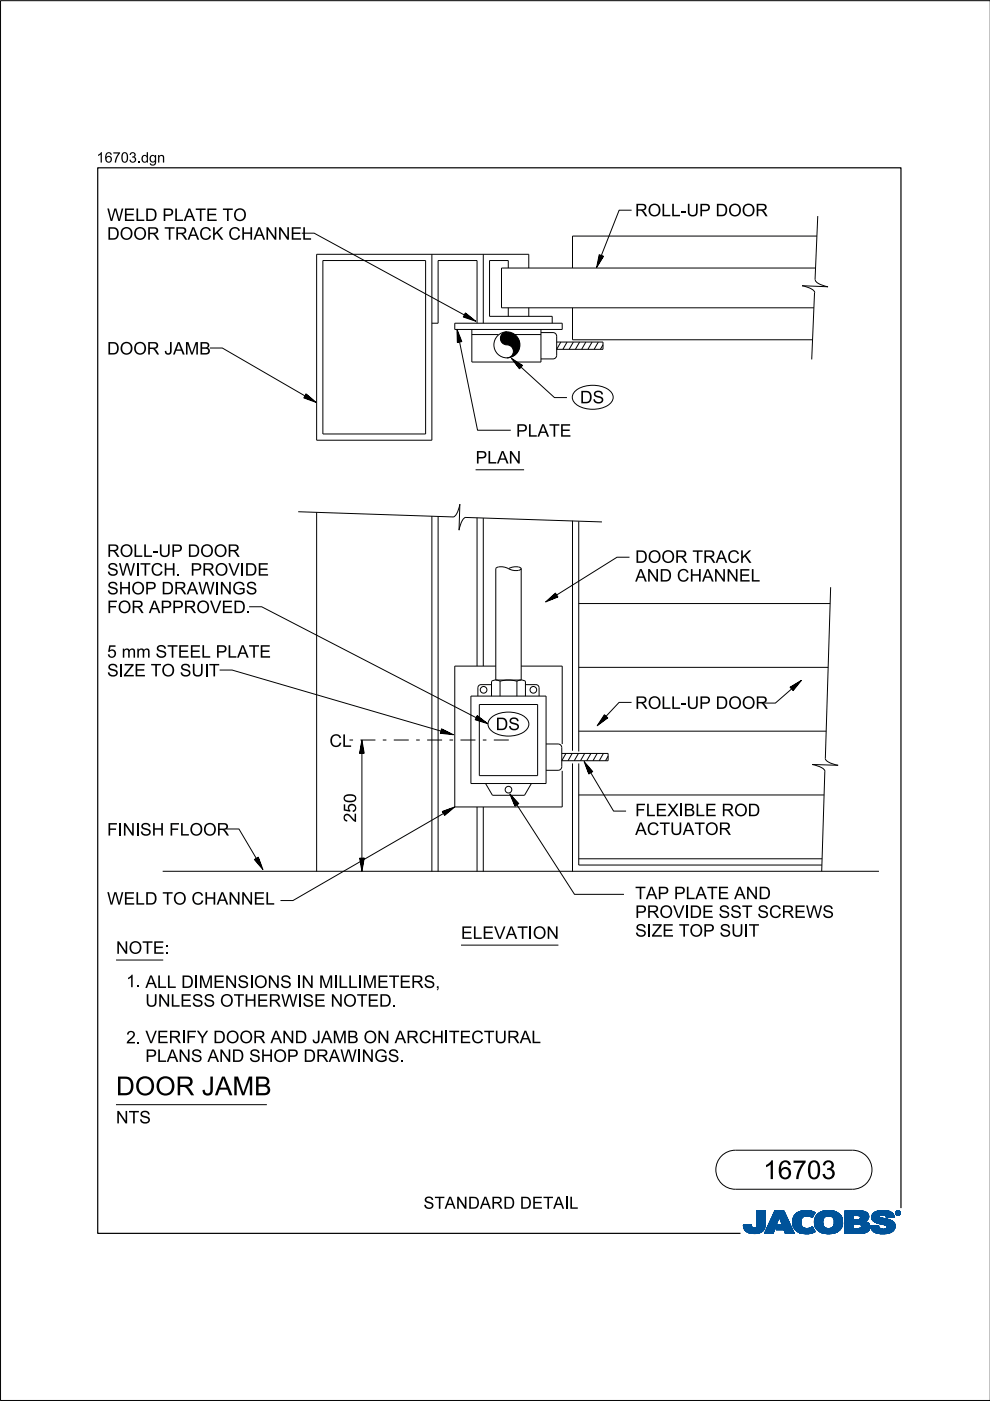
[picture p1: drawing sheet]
<svg xmlns="http://www.w3.org/2000/svg" width="210mm" height="297mm" viewBox="0 0 210 297" stroke-linecap="round" stroke-linejoin="round" font-family="sans-serif">
<defs><g id="words">
<g font-size="4">
<text x="24.6" y="232.2">DOOR JAM</text>
<text x="53.9" y="232.2">B</text>
<text x="161.8" y="250">16703</text>
</g>
<g font-size="2.6">
<text x="22.7" y="46.9">W ELD PLATE TO</text>
<text x="134.7" y="45.9">ROLL-</text>
<text x="145.5" y="45.9">UP DOOR</text>
<text x="22.7" y="50.8">DOOR TRACK CH</text>
<text x="53.8" y="50.8">AN</text>
<text x="58.9" y="50.8">N</text>
<text x="61.6" y="50.8">EL</text>
<text x="22.7" y="75.2">DOOR JAM</text>
<text x="42.2" y="75.2">B</text>
<text x="123" y="85.5">DS</text>
<text x="109.4" y="92.6">PLATE</text>
<text x="100.8" y="98.3">PLAN</text>
<text x="22.7" y="118.1">ROLL-</text>
<text x="33.6" y="118.1">UP DOOR</text>
<text x="134.7" y="119.3">DOOR TRACK</text>
<text x="22.7" y="122">SW I</text>
<text x="29.7" y="122">TCH</text>
<text x="37.3" y="122">.PROVI</text>
<text x="51.9" y="122">DE</text>
<text x="134.7" y="123.3">AN</text>
<text x="139.8" y="123.3">D CH</text>
<text x="148.9" y="123.3">AN</text>
<text x="154" y="123.3">N</text>
<text x="156.7" y="123.3">EL</text>
<text x="22.7" y="130">FOR APPROVED.</text>
<text x="22.7" y="126">SH</text>
<text x="27.8" y="126">OP DRAW I</text>
<text x="46.6" y="126">N</text>
<text x="49.2" y="126">GS</text>
<text x="22.7" y="143.4">SI</text>
<text x="22.7" y="139.4">5mm STEELPLATE</text>
<text x="26.2" y="143.4">ZE TO SUI</text>
<text x="44.3" y="143.4">T</text>
<text x="105.1" y="154.8">DS</text>
<text x="134.7" y="150.3">ROLL-</text>
<text x="145.6" y="150.3">UP DOOR</text>
<text x="69.8" y="158.4">CL</text>
<text x="134.7" y="173.1">FLEXI</text>
<text x="145" y="173.1">BLE ROD</text>
<text x="26" y="177.2">N</text>
<text x="28.7" y="177.2">I</text>
<text x="29.7" y="177.2">SH</text>
<text x="35.9" y="177.2">FLOOR</text>
<text x="75.5" y="174.4" transform="rotate(-90 75.5 174.4)">250</text>
<text x="134.7" y="177">ACTUATOR</text>
<text x="22.7" y="191.8">W ELD TO CH</text>
<text x="45.9" y="191.8">AN</text>
<text x="51.1" y="191.8">N</text>
<text x="53.8" y="191.8">EL</text>
<text x="134.7" y="190.6">TAP PLATE AN</text>
<text x="160.8" y="190.6">D</text>
<text x="134.7" y="194.6">PROVI</text>
<text x="146.2" y="194.6">DE SST SCREW S</text>
<text x="24.6" y="202.2">N</text>
<text x="27.3" y="202.2">OTE:</text>
<text x="97.7" y="199.1">ELEVATI</text>
<text x="113" y="199.1">ON</text>
<text x="134.7" y="198.6">SI</text>
<text x="138.2" y="198.6">ZE TOP SUI</text>
<text x="158.7" y="198.6">T</text>
<text x="26.8" y="209.3">1.ALLDI</text>
<text x="42.1" y="209.5">M</text>
<text x="45.2" y="209.5">EN</text>
<text x="50.4" y="209.5">SI</text>
<text x="53.8" y="209.5">ON</text>
<text x="63.9" y="209.5">N</text>
<text x="67.6" y="209.5">M</text>
<text x="71.7" y="209.5">L</text>
<text x="76.9" y="209.5">M</text>
<text x="80" y="209.5">ETERS,</text>
<text x="30.8" y="213.4">UN</text>
<text x="36.2" y="213.4">LESS OTH</text>
<text x="54.5" y="213.4">ERW I</text>
<text x="64.1" y="213.4">SE N</text>
<text x="72.8" y="213.4">OTED.</text>
<text x="26.8" y="221.2">2.VERI</text>
<text x="39.5" y="221.2">FY DOOR AN</text>
<text x="62.5" y="221.2">D JAM</text>
<text x="73.6" y="221.2">B ON</text>
<text x="83.7" y="221.2">ARCH</text>
<text x="94.1" y="221.2">I</text>
<text x="95.2" y="221.2">TECTURAL</text>
<text x="30.8" y="225.1">PLAN</text>
<text x="40.5" y="225.1">S AN</text>
<text x="49.1" y="225.1">D SH</text>
<text x="58" y="225.1">OP DRAW I</text>
<text x="76.7" y="225.1">N</text>
<text x="79.3" y="225.1">GS.</text>
<text x="24.6" y="238.2">N</text>
<text x="27.3" y="238.2">TS</text>
<text x="89.8" y="256.3">STAN</text>
<text x="99.2" y="256.3">DARD DETAI</text>
<text x="120.6" y="256.3">L</text>
</g>
<g font-size="2.2">
<text x="20.5" y="34.5">16703.</text>
<text x="29.9" y="34.5">dgn</text>
</g>
</g></defs>
<g fill="none" stroke="#00539a" stroke-width=".21">
<path d="M157.6 259.8h1.7M157.6 259.9h1.7M157.6 259.9l1.7 .1M157.6 260h1.8M158.1 259.7h1.2M159.3 259.7h-1.7l.1 .7M159.3 259.7h-.9M159.3 259.7l.1 .3M159.4 260l.1 .3M160.4 260l-.2 .3h2M160.5 259.6h1.8M160.5 259.6l-.1 .4"/>
<path d="M160.5 259.7h1.8M160.5 256.7v2.9M160.5 256.9h1.8M160.5 257.5h1.8M160.5 256.7h1.8v2.7M160.5 256.8h1.8M160.5 256.8l1.8 .1M160.5 256.9l1.8 .1M160.5 257h1.8M160.5 257.1h1.8M160.5 257.2h1.8M160.5 257.2l1.8 .1"/>
<path d="M160.5 257.3h1.8M160.5 257.4h1.8M160.5 257.4l1.8 .1M160.5 257.6h1.8M160.5 257.6l1.8 .1M160.5 257.7h1.8M160.5 257.8h1.8M160.5 257.9h1.8M160.5 258h1.8M160.5 258.1h1.8M160.5 258.1l1.8 .1M160.5 258.2h1.8"/>
<path d="M160.5 258.3h1.8M160.5 258.3l1.8 .1M160.5 258.4h1.8M160.5 258.5h1.8M160.5 258.5l1.8 .1M160.5 258.6h1.8M160.5 258.6l1.8 .1M160.5 258.7h1.8M160.5 258.8h1.8M160.5 258.9h1.8M160.5 259h1.8M160.5 259.1h1.8"/>
<path d="M160.5 259.2h1.8M160.5 259.3h1.8M160.5 259.8h1.8M162.2 260h-1.8M162.2 259.9v.3M162.2 259.9h-1.8M162.2 259.8h-1.7M162.3 259.4l-.1 .5M162.3 259.4v-2.7h-1.8v2.9M162.3 259.5h-1.8M162.3 259.6h-1.8M162.3 256.7l-1.8 .1"/>
<path d="M162.3 259.4h-1.8M163.7 258.1h3.1M163.7 258h3.1M163.7 257.9h3M163.8 257.8h2.9M163.8 257.7h2.9M163.8 257.7h2.8M163.9 257.6h2.7M163.9 257.5h2.7M164 257.4h2.5M164 257.3h2.5M164.1 257.2h2.3"/>
<path d="M164.1 257.1h2.3M164.1 257h2.3M164.2 257h2.1M164.2 256.9h2.1M164.2 256.8h2.1M164.3 256.7h1.9l2.2 4.8h-1.9l-.3-.8h-1.7l.4-1h1l-.7-1.7-1.3 3.5h-1.8zM164.5 260h-1.7M164.5 259.9l-1.7 .1M164.5 259.9h-1.7M164.5 259.8l-1.7 .1M164.6 259.8h-1.7M164.6 259.7l-1.7 .1"/>
<path d="M164.6 259.7h-1.7M164.6 259.6h-1.7M164.6 259.5l-1.6 .1M164.7 259.5h-1.7M164.7 259.4l-1.7 .1M164.7 259.4h-1.7M164.7 259.3l-1.6 .1M164.7 259.3h-1.6M164.8 259.2l-1.7 .1M164.8 259.2h-1.7M164.8 259.1l-1.6 .1M164.8 260h2.9"/>
<path d="M164.8 259.1h-1.6M164.8 259.9h2.9M164.8 259l-1.6 .1M164.9 259.9h2.7M164.9 259h-1.7M164.9 259.8h2.7M164.9 258.9h-1.6M164.9 258.8h-1.6M164.9 259.7h2.7M164.9 259.7l-.4 1 3.6 .1M165 258.7h-1.6M165 258.6l-1.6 .1"/>
<path d="M165 258.6h-1.6M165 258.5l-1.6 .1M165 258.5h-1.6M165.1 258.4l-1.6 .1M165.1 258.4h-1.6M165.1 258.3l-1.6 .1M165.1 258.3h-1.6M165.1 258.2l-1.5 .1M165.1 258.2h-1.5M165.2 258.1l-1.6 .1M165.2 258.1h-1.6M165.2 258l.7 1.7h-1"/>
<path d="M165.2 258l.7 1.7M165.3 258.1h1.5M165.3 258.1l1.6 .1M165.3 258.2h1.6M165.3 258.2l1.6 .1M165.3 258.3h1.6M165.4 258.3l1.6 .1M165.4 258.4h1.6M165.4 258.4l1.6 .1M165.4 258.5h1.6M165.4 258.5l1.7 .1M165.4 258.6h1.7"/>
<path d="M165.5 258.6l1.6 .1M165.5 258.7h1.6M165.5 258.8h1.7M165.5 258.9h1.7M165.6 258.9h1.6M165.6 259h1.7M165.6 259l1.7 .1M165.6 259.1h1.7M165.6 259.1l1.7 .1M165.7 259.2h1.7M165.7 259.2l1.7 .1M165.7 259.3h1.7"/>
<path d="M165.7 259.3l1.7 .1M165.7 259.4h1.7M165.8 259.4l1.7 .1M165.8 259.5h1.7M165.8 259.5l1.7 .1M165.8 259.6h1.7M166.2 256.7l2.2 4.8M166.2 256.8l-1.9-.1-2.2 4.8h1.8l1.3-3.5M168 258.9l.4 1.5M168 258.9h1.8M168 259h1.8M168 259.1h1.8"/>
<path d="M168 259.2h1.8M168 259.2l1.8 .1M168 259.3h1.8M168 259.3l1.8 .1M168.1 259.4h1.8M168.1 259.5h1.7M168.1 259.4l1.7 .1M168.1 259.5l1.8 .1M168.1 259.6h1.8M168.1 259.7h1.8M168.1 259.7l1.8 .1M168.1 259.8h1.8"/>
<path d="M168.1 259.8l1.8 .1M168.2 260h1.8M168.2 259.9h1.8M168.3 258l-.3 .9M168.9 257.3l-.6 .7M169.1 257.1h3.6M169.2 257h3.4M169.4 256.9h3.1M169.5 256.9h2.9M169.8 256.8h2.4M169.8 259.1a1.33 1.33 0 0 0 .8 1.4 1.33 1.33 0 0 0 1.5-.3l.2-.1M169.8 259.1h-1.8"/>
<path d="M169.8 259l-1.8 .1M169.9 258.8l-1.9 .1M169.9 258.8h-1.9M169.9 258.7h-1.9M169.9 258.6h-1.8M169.9 258.6l-1.9 .1M169.9 258.5l-1.8 .1M169.9 258.5h-1.8M169.9 258.4l-1.8 .1M170 258.4h-1.9M170 258.4l-.2 .7M170 258.3l-1.8 .1"/>
<path d="M170 258.3h-1.8M170 258.2l-1.8 .1M170.1 258.2h-1.9M170.1 258.1l-.1 .3M170.1 258.1l-1.9 .1M170.2 258.1h-2M170.3 258h-2.1M170.3 256.7l-1.4 .5M170.3 256.7h1.5M170.3 256.7a4 4 0 0 1 2.5 .4M170.4 258h-2.1M170.4 257.9h-2.1"/>
<path d="M170.6 257.8l-2.3 .1M170.6 257.9l-.5 .2M170.8 257.8h-2.5M171.4 257.8h1M171.5 256.7l-1.7 .1M171.5 256.7l.6 .1M171.7 257.8h.7M171.8 257.9h.6M171.9 258h.4M172.1 258.1h.2M172.2 258.1h.1M172.3 258h-.3"/>
<path d="M172.4 257.7l-4 .1M172.5 257.7h-4.1M172.5 257.6l-4 .1M172.5 257.6h-4M172.6 257h-3.3M172.6 257.5l-4.1 .1M172.6 257.5h-4M172.6 257.4l-4 .1M172.7 257.4h-4M172.7 259h1.8M172.7 259.2h1.8M172.7 259.3h1.8"/>
<path d="M172.7 259.3l1.8 .1M172.7 259.4h1.8M172.7 257.3l-3.9 .1M172.7 259.5h1.8M172.7 259.5l1.8 .1M172.7 259.6h1.8M172.7 259.7h1.8M172.7 258.6h1.8M172.7 257.3h-3.9M172.8 259.8h1.8M172.8 257.2l-3.9 .1M172.8 259.9h1.8"/>
<path d="M172.8 259.9l.3 .6M172.8 259.8l1.8 .1M172.8 259.9l1.8 .1M172.8 257.2h-3.9M172.8 260h1.8M172.8 257.1l-.6 1.1a1.75 1.75 0 0 0-1.6-.3M172.9 257.1l-3.9 .1M173 257.8h2.3M173 257.8l-.3 1.3h1.8M173 257.8h5.3M173.1 257.7h5.2M173.1 257.7h5.1"/>
<path d="M173.1 257.6h5.1M173.2 257.6h4.9M173.2 257.5h4.8M173.4 257.4h4.6M173.4 257.4h4.5M173.5 257.3h4.4M173.6 257.2l4.2 .1M173.6 257.2h4.1M173.7 257.1l4 .1M173.8 257.1h3.8M173.9 257h3.5M174 257h3.3"/>
<path d="M174.1 256.9h3.2M174.2 256.9h2.8M174.4 256.8h2.6M174.5 259h-1.8M174.5 259.2a1.15 1.15 0 0 0 1.3 1.3M174.5 259.2l-1.8-.1 .1 .8M174.5 258.9l-1.8 .1M174.5 258.9h-1.8M174.5 258.8l-1.8 .1M174.5 258.7l-1.8 .1M174.5 258.7h-1.8M174.5 258.6l-1.8 .1"/>
<path d="M174.5 258.5l-1.8 .1M174.6 258.5h-1.9M174.6 256.8h1.9M174.6 258.4l-.1 .8M174.6 258.4h-1.8M174.6 258.4l-1.9 .1M174.6 258.3l-1.8 .1M174.6 258.3h-1.8M174.7 258.2h-1.9M174.7 258.1l-.1 .3M174.8 258.1l-2 .1M174.8 258.1h-1.9"/>
<path d="M174.9 256.7a3.2 3.2 0 0 1 3.6 1.4l.1 .8-.1 1.1M174.9 258l-1.9 .1M175 258h-2M175.1 257.9l-.4 .2M175.1 257.9h-2.1M175.2 257.9h-2.2M175.3 257.8l-.2 .1M175.5 256.7h.7M175.7 257.8h-.4M175.7 257.8l.6 .1M176 257.8h2.4M176.2 257.9h2.2"/>
<path d="M176.3 257.9l.5 .5M176.4 258h2M176.4 256.7h-1.5a2.68 2.68 0 0 0-1.9 1.1M176.5 258l2 .1M176.5 258.1h2M176.6 258.1h1.9M176.6 258.2h1.9M176.7 258.2l1.8 .1M176.7 258.3h1.8M176.7 258.3l1.9 .1M176.7 259.9h1.8M176.7 258.4h1.9"/>
<path d="M176.8 258.4l.1 .5M176.8 258.4l1.8 .1M176.8 258.5h1.8M176.8 258.6h1.8M176.9 259.4h1.8M176.9 259.2l1.8 .1M176.9 259.1h1.8M176.9 259.2h1.8M176.9 258.9v.3M176.9 259.2a1.11 1.11 0 0 1-1.1 1.3M176.9 259h1.8M176.9 258.9h1.8"/>
<path d="M176.9 258.8h1.7M176.9 258.8l1.8 .1M176.9 258.7h1.7M176.9 259.3h1.8M176.9 259.3l1.8 .1M178 257.4l-4.7 .1M178.4 257.9h-2.1l.5 .5M178.5 259.7l-1.7 .1M178.5 259.8l-1.8 .1M178.5 259.8h-1.7M178.5 260l-.2 .5M178.5 259.9l-1.8 .1"/>
<path d="M178.5 260h-1.8M178.6 259.7h-1.8M178.6 258.5l-1.8 .1M178.6 259.6h-1.8M178.6 259.5l-1.8 .1M178.6 259.5h-1.8M178.7 259.4h-1.8M179.1 259.7h1.8M179.1 259.5h5.2M179.1 256.9h4.4M179.1 257.5h5M179.1 256.8h4"/>
<path d="M179.1 256.8h3.4M179.1 257h4.5M179.1 257.1h4.7M179.1 257.1l4.7 .1M179.1 257.2h4.8M179.1 257.2l4.8 .1M179.1 257.3h4.8M179.1 257.3l4.9 .1M179.1 257.4h4.9M179.1 257.4l5 .1M179.1 257.6h5M179.1 257.6l5 .1"/>
<path d="M179.1 257.7h5M179.1 257.7l1.8 .1M179.1 257.8h1.8M179.1 257.9h1.8M179.1 258h1.8M179.1 258.1h1.8M179.1 258.2h1.8M179.1 258.3h1.8M179.1 258.4h1.8M179.1 258.5h1.8M179.1 258.5l1.8 .1M179.1 258.6h4.8"/>
<path d="M179.1 258.7h4.7M179.1 258.7h4.6M179.1 258.8h4.5M179.1 258.9h4.5M179.1 258.9h4.3M179.1 259h4.4M179.1 259l4.5 .1M179.1 259.1h4.6M179.1 259.1l4.7 .1M179.1 259.2h4.8M179.1 259.2l4.9 .1M179.1 259.3h5"/>
<path d="M179.1 259.3l5.1 .1M179.1 259.4h5.1M179.1 259.4l5.1 .1M179.1 259.5l1.8 .1M179.1 259.6h1.8M179.1 259.8h1.8M179.1 259.9h1.8M179.1 260h1.8M180.9 257.7v.9M181.8 259.5h-.9v1v-1M181.8 259.5h.2M181.8 259.5l.8 .3"/>
<path d="M182.1 257.7l2.1 .1M182.2 257.8h2M182.2 259.5l2.1 .1M182.3 258.5h1.7M182.3 258.5l-1.4 .1M182.3 257.9h1.9M182.4 257.9h1.8M182.4 257.9v.1M182.4 257.9l-.4-.2h-1.1v.9M182.4 258h1.8M182.4 258v.3M182.4 258.3l-.1 .2"/>
<path d="M182.4 259.6h1.9M182.4 258.1h1.8M182.4 258.1l1.8 .1M182.4 258.2h1.8M182.5 259.7h1.9M182.5 256.9l1.1 .1M182.5 259.7l1.9 .1M182.6 259.8h1.8M182.6 259.8v.4l-.2 .2M182.7 259.9h1.7M182.9 256.8h-3.8v4.7M183.3 256.9l-4.2-.1v4.7"/>
<path d="M183.6 257l.4 .4M183.9 259.2l.2 .2M184 258.5l-2.1 .1M184 258.5h-1.8M184 257.4l.1 .2M184.1 258.4l-.8 .6 .6 .2M184.1 258.4h-1.8M184.1 258.3l-1.7 .1M184.1 258.3h-1.7M184.1 257.6l.1 .6M184.1 258.2l-1.7 .1M184.1 259.4l.3 .5v.6"/>
<path d="M184.2 258.2l-.1 .2M184.2 258h-1.8M184.4 259.9h-1.7M184.5 260h-1.8M184.6 259.9v.2M184.6 259.9h1.7M184.6 260h1.7M184.8 258.1h1.7M184.8 258l.2 .7M184.8 258h1.7M184.8 258.3h2.5M184.8 258.3l2.8 .1"/>
<path d="M184.8 258.1l1.8 .1M184.8 258.2h2M184.8 258.4h3M184.8 258.4l3.2 .1M184.9 258.2l2.1 .1M184.9 257.6h4.6M184.9 258.5h3.4M184.9 258.5l3.6 .1M184.9 258.6h3.7M184.9 257.5h4.5M185 257.5h4.4M185 258.6l3.7 .1"/>
<path d="M185 258.7h3.9M185 258.7l.6 .4M185 257.4h4.3M185 257.4h4.4M185.1 258.7l3.9 .1M185.1 258.8h.7M185.1 257.3h4.1M185.2 258.9h.6M185.2 258.9l4.1 .1M185.3 257.2h3.9M185.3 259h4M185.3 257.1l3.8 .1"/>
<path d="M185.4 257.1h3.7M185.4 259l4 .1M185.5 257h3.5M185.5 259.1h4M185.6 259.1l3.9 .1M185.6 259.1l.5 .2M185.7 259.2h3.9M185.7 256.9h3M185.8 259.2l3.8 .1M185.8 258.9h3.4M185.9 258.8h3.2M185.9 256.8h2.7"/>
<path d="M185.9 256.8l-.8 .5-.3 .7M185.9 256.8l.7-.1a3.3 3.3 0 0 1 2.7 .6h-4.2M186 259.3h3.6M186.1 256.8h2.3M186.1 259.4h3.6M186.1 259.3l1.5 .4 .4 .2M186.3 259.8l-.5 .1M186.3 259.8l-1.7 .1M186.3 259.8v.3M186.3 259.4h3.4M186.4 257.9h-1.6M186.4 257.9l.1 .1"/>
<path d="M186.5 257.9h-1.7M186.5 257.8h-1.7M186.5 258v.1M186.5 257.8l-.1 .1M186.5 257.7h-1.6M186.5 259.4l3.2 .1M186.5 258.1l.1 .1M186.6 257.6l-1.7 .1M186.6 258.2l.4 .1M186.7 256.7h.8M186.7 259.5h3M186.8 257.6h-1.9"/>
<path d="M186.9 259.5l2.9 .1M187 258.3l1.7 .4 .9 .6M187.2 259.6h2.6M187.4 259.7h2.4M187.4 257.6h2.1M187.6 257.6l1.9 .1M187.6 259.7h2.2M187.6 257.7h2M187.7 257.7a1.07 1.07 0 0 0-1.2 .1M187.7 257.7l.1 .1M187.7 257.8h1.9M187.8 257.8h1.7"/>
<path d="M187.8 256.7h-1.3M187.8 257.8l.1 .4 1.1-.1M187.8 257.9h1.7M187.8 257.9h1.8M187.9 258h1.7M187.9 258l1.7 .1M187.9 258.1h1.7M187.9 259.9h1.9M188 259.9l.1 .2M188 260h1.8M188.1 257h-2.6M188.2 257h.6"/>
<path d="M188.7 256.9h-2.9M189.3 257.3l.3 .8-1.7 .1M189.6 259.3l.2 .4v.6M189.8 259.9l-1.8 .1M189.8 259.8h-2.1M189.8 259.8h-1.9M189.9 257.2v.1M189.9 257.1h.1M189.9 257.2h.1M189.9 257.3h.1M189.9 257.3l.2 .3M190 257.4h.1"/>
<path d="M190 257.4l.1 .1M190 257.5h.2M190 257.2v.1M190 257.2l.2 .3M190 257.3l.2 .2M190 257.1h-.1M190 257h-.1M190.1 257h-.2M190.1 257.5l.2 .1M190.1 256.9h-.1M190.1 257.6h.6M190.2 256.8l-.1 .1"/>
<path d="M190.2 257.5l.2 .1M190.2 257.5l-.1 .1M190.2 257.6h.4M190.2 256.9h.4M190.2 256.9h.4l-.1 .3 .2 .3-.3-.3-.2 .3zM190.2 256.9v.6l.1-.3 .3 .3M190.2 257h.4M190.2 257.1h.1M190.2 257.1h.5M190.2 257.2h.5M190.2 257.2l.3 .1M190.2 257.3h.1"/>
<path d="M190.2 257.4h.1M190.2 257.4l.1 .1M190.2 256.8h-.1M190.3 257h.2v.1l-.2 .1zM190.3 257v.2M190.3 257h-.1M190.4 257.2l.2 .3M190.4 257.6h.1M190.4 256.8h-.2l-.2 .4M190.4 256.7a.5 .5 0 0 1 .5 .5 .5 .5 0 0 1-.5 .5M190.4 256.8l.4 .2v.2M190.4 256.7a.5 .5 0 0 0-.5 .5 .5 .5 0 0 0 .5 .5l-.3-.1"/>
<path d="M190.4 256.8l.3 .1 .1 .3M190.4 256.7l-.4 .2-.1 .3M190.4 256.7v.1M190.4 257.6v.1M190.4 256.7l.3 .1 .2 .4M190.4 257h-.1l.1 .2M190.4 257l.2 .1-.2 .1M190.4 257h.1M190.5 257.3h.1M190.5 257.3l.1 .1M190.5 257.2l.2 .3M190.5 257.4h.1"/>
<path d="M190.5 257.1h.2M190.5 257.4l.2 .1M190.5 257l-.1 .2M190.5 256.7h-.3M190.6 257.5h.2M190.6 256.8h.1M190.6 257.1l-.1 .1M190.7 257.1h-.1M190.7 257.1l-.2 .1M190.7 257.1l-.5-.2v.6l.1-.3M190.7 257h-.1M190.7 256.8l.1 .1"/>
<path d="M190.7 256.8h-.6M190.7 256.9h.2M190.8 257h.1M190.8 257.6h-.2M190.8 257.2v.2l-.4 .2M190.8 257.2l-.1 .3-.3 .1M190.8 257.1h.1M190.8 257.2h.1M190.9 257.4l-.2 .1M190.9 257.4h-.1M190.9 257.3l-.1 .1M190.9 257.3h-.1"/>
<path d="M190.9 257.2h.1M190.9 257.2l-.1 .3-.4 .2M190.9 257.1h-.1M157.7 260.1h1.7M157.7 260l1.7 .1M157.7 260.2h1.8M157.7 260.2l1.8 .1M157.7 260.3h1.8M157.7 260.3l1.9 .1M157.7 260.4h4.4M157.7 260.4l.4 .5M157.7 260.4l4.4 .1"/>
<path d="M157.8 260.5h4.3M157.8 260.6h4.3M157.8 260.7h4.2M157.9 260.7h4.1M157.9 260.8h4M158 260.8h3.9M158 260.9h3.9M158.1 260.9h3.3M158.1 261h3.6M158.2 261h3.5M158.3 261.1h3.2M158.4 261.2h3.1"/>
<path d="M158.5 261.2h2.9M158.6 261.3h2.7M158.7 261.4h2.4M158.8 261.4h2.1M159.1 261.5h1.6M159.5 260.3l.3 .1 .4-.1M159.7 261.5h.7M160.9 261.4h.1M161.5 260.9h.2M161.6 261.1h-3.3M162.1 260.3l-2 .1M162.2 260.2l-1.9 .1"/>
<path d="M162.2 260.2a2.25 2.25 0 0 1-2.8 1.3l-.9-.2-.4-.4M162.2 260.2h-1.9M162.2 260.1l-1.8 .1M162.2 260.1h-1.8M162.2 260l-1.8 .1M164 261.4h-1.9M164 261.3l-1.9 .1M164 261.3h-1.8M164 261.2l-1.8 .1M164 261.2h-1.8M164.1 261.1l-1.9 .1M164.1 261.1h-1.8"/>
<path d="M164.1 261l-1.8 .1M164.1 261h-1.8M164.1 260.9l-1.8 .1M164.2 260.9h-1.8M164.2 260.8l-1.8 .1M164.2 260.8h-1.8M164.2 260.7l-1.8 .1M164.2 260.7h-1.7M164.2 260.6l-1.7 .1M164.3 260.6h-1.8M164.3 260.5h-1.8M164.3 260.4l-1.7 .1"/>
<path d="M164.3 260.4h-1.7M164.3 260.3l-1.7 .1M164.4 260.3h-1.8M164.4 260.2l-1.7 .1M164.4 260.2h-1.7M164.4 260.1l-1.7 .1M164.4 260.1h-1.7M164.5 260l-1.8 .1M164.5 260.7h3.5M164.6 260.7h3.4M164.6 260.6h3.4M164.6 260.5h3.4"/>
<path d="M164.6 260.5h3.3M164.6 260.4h3.3M164.7 260.4h3.2M164.7 260.3h3.2M164.7 260.3h3.1M164.7 260.2h3.1M164.8 260.1h3M164.8 260.1h2.9M166.3 260.8h1.8M166.3 260.8l1.8 .1M166.3 260.9h1.8M166.3 260.9l1.8 .1"/>
<path d="M166.3 261h1.9M166.3 261l1.9 .1M166.4 261.1h1.8M166.4 261.1l1.8 .1M166.4 261.2h1.9M166.4 261.2l1.9 .1M166.4 261.3h1.9M166.5 261.3l1.8 .1M166.5 261.4h1.9M166.5 261.5h1.9M166.5 261.5l-.3-.8 .3 .8h1.9M168.2 260l1.9 .1"/>
<path d="M168.2 260.1h1.9M168.2 260.1l1.9 .1M168.2 260.2h2M168.3 260.2l2 .1M168.3 260.3h2.1M168.3 260.3l2.2 .1M168.3 260.4h2.5M168.4 260.4l.6 .7M168.4 260.4l4.1 .1M168.5 260.5h4M168.5 260.6h4M168.6 260.7h4"/>
<path d="M168.6 260.7l4 .1M168.7 260.8h3.9M168.7 260.8l4 .1M168.8 260.9h3.9M168.9 260.9l3.8 .1M168.9 261h3.9M169 261l3.8 .1M169 261.1h3.9M169 261.1a4.2 4.2 0 0 0 3.8 0M169.1 261.1h3.8M169.2 261.2h3.5M169.3 261.3h3.2"/>
<path d="M169.5 261.4h2.8M169.6 261.4h2.6M170 261.5h2M170.6 261.6h.4M171.5 260.4h.9M171.6 260.4h.8M171.8 261.5h-1.5M171.8 260.3h.6M172 260.3h.3M172 260.2h.3M172.1 260.2h.2M172.2 260.1h.1"/>
<path d="M172.3 260.1l.6 1M172.6 261.2l-3.3 .1M172.8 260.1h1.9M172.9 260.1l1.9 .1M172.9 260.2h1.9M172.9 260.2l2 .1M172.9 260.3h2.2M173 260.3l2.1 .1M173 260.4h2.4M173 260.4h5.3M173.1 260.5h5.2M173.1 260.5l.7 .6 .8 .4"/>
<path d="M173.1 260.6h5.2M173.2 260.6h5M173.3 260.7h4.9M173.3 260.7h4.8M173.3 260.8h4.7M173.4 260.9h4.5M173.5 260.9h4.4M173.5 261h4.3M173.6 261h4.2M173.7 261.1h4M173.8 261.1h3.8M173.8 261.2h3.7"/>
<path d="M174 261.2h3.4M174.2 261.4h2.9M174.3 261.4h2.7M175.1 261.5h1.4M175.3 261.6h.4M176.6 260.2h1.9M177 261.4l-1 .2-1.4-.1h2.2M177.3 261.3h-3.3M178.1 260.8h-4.8M178.3 260.5l-.6 .6-.7 .3M178.3 260.4h-2.2M178.4 260.3l-2.2 .1"/>
<path d="M178.4 260.3h-2l-.6 .2M178.5 260.2l-2.1 .1M178.5 260.2h-2M178.5 260.1h-1.9M178.5 260l-1.9 .1M179.1 261.5h3.4M179.1 260.1h1.8M179.1 260.1l1.8 .1M179.1 260.2h1.8M179.1 260.2l1.8 .1M179.1 260.3h1.8M179.1 260.4h1.8"/>
<path d="M182.3 260.4h2.1M182.4 260.4h2M182.4 260.4l-.6 .1M183.1 261.4l-4 .1M183.4 261.3l-4.3 .1M183.5 261.3h-4.4M183.7 261.3h-.1M183.7 261.2l-4.6 .1M183.8 261.2h-4.7M183.9 261.1l-4.8 .1M184 261.1h-4.9M184 261l-4.9 .1"/>
<path d="M184.1 261l-.8 .4-1.1 .1M184.1 261h-5M184.1 260.9l-5 .1M184.2 260.9h-5.1M184.2 260.8l-5.1 .1M184.3 260.8h-5.2M184.3 260.7l-5.2 .1M184.3 260.7h-5.2M184.4 260.6l-5.3 .1M184.4 260.6h-5.3M184.4 260.5h-5.3M184.4 260.5l-.3 .5"/>
<path d="M184.4 260.4l-5.3 .1M184.5 260l-1.8 .1M184.5 260.2l-2 .1M184.5 260.3h-2M184.5 260.1h-1.9M184.5 260.2h-1.9M184.6 260l1.7 .1M184.6 260.1l.1 .3M184.6 260.1h1.8M184.6 260.2h1.8M184.6 260.1l1.8 .1M184.6 260.2l1.8 .1"/>
<path d="M184.7 260.3h1.8M184.7 260.3l1.8 .1M184.7 260.4a2.52 2.52 0 0 0 2.7 1.2M184.7 260.4h1.9M184.7 260.5h2M184.7 260.5h2.1M184.8 260.6h2.1M184.8 260.6h4.8M184.8 260.7h4.7M184.9 260.8h4.6M184.9 260.8h4.5M185 260.9h4.4"/>
<path d="M185.1 260.9h4.3M185.1 261h4.3M185.2 261.1h4M185.2 261.1h3.9M185.3 261.2h3.7M185.4 261.2h3.5M185.5 261.3h3.4M185.7 261.3h3.1M185.8 261.4h2.7M185.9 261.5h2.4M186.3 260.1a1.08 1.08 0 0 0 1.4 .5M186.4 261.5h1.6"/>
<path d="M186.6 261.6h.9M188 260.4h1.8M188 260.4l-.3 .2M188.1 260.3h1.7M188.1 260.1l-.1 .3M188.1 260.2h1.7M188.3 261.5l-.9 .1M188.9 261.3l-.6 .2M189.3 261.1h-4.1M189.4 260.9l-.5 .4M189.6 260.7h-4.8M189.7 260.6h-2"/>
<path d="M189.7 260.5h-1.9M189.7 260.5h-1.8M189.7 260.4h-1.7M189.7 260.3h-1.6M189.8 260.2h-1.7M189.8 260.3l-.4 .6M189.8 260.1h-1.7M189.8 260h-1.7"/>
<circle cx="190.4" cy="257.2" r=".51"/>
<circle cx="190.4" cy="257.2" r=".42"/>
</g>
<g fill="none" stroke="#000" stroke-width=".21">
<path d="M210 .1h-209.9v296.8h209.9M64 49.4h2.6l31.9 17.4M68.5 55.2h21.7v36.8h-21.7zM91.6 53.9v39.4h-24.5v-39.4h45v2.9M102.5 53.9v14.6M107.8 56.8v-1.6h-4v11.9h13.3v1.4M133.9 44.6h-2.6l-4.1 10.2 .1-.3 .2 .1-.4 .6 .2-.8 .3 .1-.7 1.2 .3-1.4 .6 .1-1.1 1.8 .4-2.1 .8 .3-1.4 2.3 .5-2.7 .9 .4M172.9 59.3a2.77 2.77 0 0 0 2.2 1.4l.5 .1-5.6-.2a4.2 4.2 0 0 1 2.7 1.3v.2M172.9 56.8h-66.6v8.5h66.3M173.2 50.1h-51.8v6.7M173.4 45.8l-.6 13.5M44.5 73.8h2.6l18.2 10.5-.3-.1v-.2l.6 .5-.8-.3 .2-.4 1.1 1-1.4-.6 .2-.6 1.6 1.4-1.9-.7 .3-.8 2.1 1.8-2.6-.9 .5-.9"/>
<path d="M91.6 68.5h1.3v-13.3h8.2v13.3M96.4 68.5h22.8v1.3h-22.8zM97 72.6l.9-.2-1-2.6 .1 2.8 .8-.2-.8-2v2.1l.6-.2-.5-1.4v1.4l.4-.1-.3-.8v.8l.2-.1-.1-.3 4 19.4h7M98.7 66.4l-.5 .8 2.7 .9-2.2-1.7-.3 .7 2 .7-1.7-1.3-.2 .6 1.4 .5-1.1-.9-.2 .4 .9 .2-.7-.5v.2l.3 .1-.6-.3M100 69.8v7h14.7v-7M100 70.9h5.7M106.2 71.5v.6M106.2 71.2v1.1M106.3 71v1.5M106.4 70.9v1.6M106.5 70.8v1.9M106.6 70.7v2"/>
<path d="M106.6 70.7v2.1M106.7 70.6v2.3M106.8 70.6v2.3M106.9 70.5v2.5M107 70.5v2.5M107.1 70.4v2.6M107.2 70.4v2.6M107.3 70.4v2.6M107.4 70.4v2.6M107.5 73.1a1.38 1.38 0 0 1 1.4 1.4 1.38 1.38 0 0 1-1.4 1.4M107.5 70.4v2.7M107.5 70.4a1.38 1.38 0 0 0-1.4 1.3 1.38 1.38 0 0 0 1.4 1.4"/>
<path d="M107.6 70.4v2.7M107.7 70.4v2.7M107.8 65.3v1.8M107.8 70.4v2.7M107.9 70.4v2.7M108 70.4v2.8M108.1 70.5v2.7M108.1 70.5v2.8M108.1 75.7v.1M108.2 70.5v2.8M108.2 75.7h.1M108.3 70.5v2.9"/>
<path d="M108.3 75.6v.1M108.4 70.6v2.8M108.4 75.6v.1M108.5 70.6v2.9M108.5 75.5v.2M108.6 70.6v3M108.6 75.4v.2M108.6 70.7v3M108.6 75.3v.3M108.7 70.7v3.1M108.7 75.2v.3M108.8 70.8v3.2"/>
<path d="M108.8 75v.5M108.9 70.8v3.6M108.9 74.8v.7M109 70.8v4.6M109 70.9v4.4M109.1 70.9h5.6M109.1 71v4.3M109.2 71v4.2M109.3 71.1v4M109.4 71.2v3.9M109.5 71.3v3.7M109.6 71.4v3.5"/>
<path d="M109.6 71.5v3.3M109.7 71.6v3.1M109.8 71.7v2.8M109.9 71.9v2.5M110 72.1v2.1M110 72.2v1.8M110.1 72.4v1.3M110.1 78.2l.7-.7-2.4-1.5 1.7 2.2 .5-.7-1.8-1.1 1.3 1.7 .3-.6-1.2-.8 .9 1.1 .3-.3-.8-.4 .5 .6 .1-.2-.3-.1 7.7 6.9h2.6M112.1 65.3v1.8M114.7 70.5h2.6a.77 .77 0 0 1 .7 .8v4a.78 .78 0 0 1-.7 .8h-2.6M118 72.5h9.9v1.6h-9.9l.9-1.6M120.2 72.5l-.8 1.6"/>
<path d="M121.4 65.3v6.7h50.9M121.6 72.5l-.9 1.6M122.9 72.5l-.9 1.6M124.2 72.5l-.9 1.6M125.5 72.5l-.8 1.6M126.9 72.5l-.9 1.6M127.9 73.1l-.6 1M172.7 62.1l-.6 14.1M100.8 99.6h10.3M121.8 83.1a6.1 6.1 0 0 1 7.7 0 1.84 1.84 0 0 1-.8 2.9 6.3 6.3 0 0 1-6.9-.6 1.65 1.65 0 0 1 0-2.3zM67.1 108.6v76.2M91.6 109.4v75.4"/>
<path d="M92.9 109.5v75.3M97.5 106.9l-.2 5.5a4.2 4.2 0 0 1 1.3-2.7l29 1M97.5 106.9a4.2 4.2 0 0 1-1.3 2.7l-33-1.1M101.1 109.8v31.4M102.5 109.8v31.4M121.4 110.4v48.8M122.7 110.5v48.8M133.5 118.1h-2.7l-13.4 8.4 .2-.2 .2 .2-.8 .3 .7-.6 .2 .3-1.3 .6 1.1-1 .5 .4-2 .8 1.6-1.4 .5 .7-2.6 1 2.1-1.8 .5 .8M52.8 128.6h2.7l46.1 23.9-.3-.1 .1-.2 .6 .5-.8-.3 .1-.3 1.2 .8-1.4-.4 .1-.6 1.7 1.2-2-.6 .3-.8 2.2 1.7-2.6-.8 .4-.9M107.8 120.6a2.31 2.31 0 0 0-2.7 0v23.6M107.8 120.6a2.29 2.29 0 0 1 2.7 0 2.32 2.32 0 0 1-2.7 0zM110.5 120.6v23.6"/>
<path d="M122.7 128h53.3M176.1 124.5l-1.1 36.3a2.77 2.77 0 0 0 2.2 1.4l.5 .1M46.6 142.1h2.6l45 13.1h-.3v-.2l.7 .3-.9-.1 .1-.4 1.3 .6-1.5-.1 .1-.7 1.9 1-2.1-.2 .1-.9 2.5 1.3-2.7-.3 .2-1M76.2 159.7h1l-.5-2.8-.5 2.8 .9-.1-.4-2.1-.4 2.1 .7-.1-.3-1.5-.2 1.4h.4l-.2-.8-.1 .7h.2l-.1-.3v.7M76.7 156.9v27.8M99.8 147.6h16v18.5h-16zM101.6 149.4h12.4v15h-12.4zM103.9 152.4a6.1 6.1 0 0 1 7.8 0 1.84 1.84 0 0 1-.8 2.9 6.3 6.3 0 0 1-7-.6 1.65 1.65 0 0 1 0-2.3zM104.2 145.2h-2.2a.66 .66 0 0 0-.7 .6v1.8M105.1 144.2l.9 .2M105.1 144.2l-.9 .2v3.2M105.1 144.2h5.4"/>
<path d="M105.1 141.2h-8.7v29.9h22.8v-7.7M106 144.4l1.8-.2 1.8 .2M106 144.4v3.2M109.6 144.4v3.2M110.5 144.2l-.9 .2M110.5 144.2l.9 .2v3.2M110.5 141.2h8.7v16.6M111.4 145.2h2.2a.66 .66 0 0 1 .7 .6v1.8M115.8 157.7h2.5a.77 .77 0 0 1 .8 .8v4a.77 .77 0 0 1-.8 .8h-2.5M119.1 159.7h9.8v1.6h-9.8l.9-1.6M121.3 159.7l-.9 1.6M122.6 159.7l-.8 1.6"/>
<path d="M122.7 155h52.5M122.7 141.5h52.9M124 159.7l-.9 1.6M125.3 159.7l-.9 1.6M126.6 159.7l-.9 1.6M127.9 159.7l-.8 1.6M133.9 148.9h-2.6l-3.3 3.5 .2-.3 .2 .1-.7 .5 .5-.7 .3 .2-1.1 .9 .8-1.2 .5 .3-1.7 1.3 1.2-1.8 .7 .5-2.3 1.7 1.6-2.4 .7 .7M167.5 145.7l.7 .7 1.7-2.1-2.4 1.4 .6 .6 1.4-1.7-1.9 1.1 .6 .4 .9-1.1-1.2 .7 .3 .3 .5-.7-.7 .4 .2 .1 .2-.2-4 3.5h-2.6M48 175.8h2.7l4 6.8-.2-.2 .1-.2 .3 .8-.5-.7 .3-.2 .5 1.3-.9-1.1 .4-.4 .8 1.9-1.4-1.6 .7-.5 .9 2.7-1.8-2.2 .9-.5M93.8 172l.5 .9 2.1-1.8-2.6 .9 .5 .7 1.6-1.3-2 .7 .4 .4 1.2-.9-1.4 .5 .3 .4 .6-.6-.7 .3 .1 .1 .2-.2-32.5 18.8h-2.6M101.1 171.1v13.7M102.5 171.1v13.7"/>
<path d="M103 166.1l1.4 2.5h6.8l1.5-2.5M109.6 170.6l-.4-.6 .2 .3-.1 .1-.3-.7 .6 .6-.4 .3-.5-1.3 1 1-.5 .5-.8-2 1.4 1.6-.6 .5-1.1-2.6 1.9 2.1-.8 .5M109.6 170.6l12.2 19h10.5M121.4 161.9v22.9M122.7 161.9v21.5h51.6M122.7 168.6h52M124.8 164.1l.9-.5-1.9-2.1 1 2.6 .7-.5-1.4-1.6 .8 2 .4-.5-.9-1.1 .5 1.3 .3-.2-.5-.6 .3 .7 .1-.2-.2-.2 5.2 8.8h2.6M128.9 160.3l-.5 1M172.2 162.1a4.2 4.2 0 0 1 2.7 1.3v.2M172.2 162.1l5.5 .2M174.9 163.5l-.7 21.2M34.5 184.7h151.9"/>
<path d="M76.7 181.9v.8v-.3l.2-.1-.2 .8-.1-.9h.4l-.2 1.4-.3-1.4 .6-.2-.3 2.1-.4-2.1 .8-.1-.5 2.8-.5-2.8h1M122.7 182.1h51.6M24.6 203.5h10M97.7 200.4h20.7M24.6 234.2h32M153 245.1l1.3-.9 1.6-.3h24.8a4.1 4.1 0 0 1 4.2 4.1 4.1 4.1 0 0 1-4.2 4.1h-24.8a4.1 4.1 0 0 1-3.8-2.5 4.1 4.1 0 0 1 .9-4.5z"/>
<circle cx="107.5" cy="73.1" r="2.76"/>
<circle cx="102.5" cy="146.3" r=".71"/>
<circle cx="113.1" cy="146.3" r=".71"/>
<circle cx="107.8" cy="167.4" r=".71"/>
</g>
<path d="M107.9 156.9h-34" fill="none" stroke="#000" stroke-width=".21" stroke-dasharray="3.2 1.6 .8 1.6" stroke-linecap="butt"/>
<path d="M191 256.1v-220.5h-170.3v225.9h136.3" fill="none" stroke="#000" stroke-width=".25"/>
<g fill="#000">
<path d="M23 174.5h1.8v.3h-1.4v.8h1.2v.4h-1.2v1.2h-.4z" fill-rule="evenodd"/>
<path d="M59.9 207a1.02 1.02 0 0 1 1.7 .6h-.3a.63 .63 0 0 0-.7-.5 .63 .63 0 0 0-.6 .5l.2 .2a1.54 1.54 0 0 1 1.5 .9 1.08 1.08 0 0 1-1.1 .8 1.08 1.08 0 0 1-1-.9h.3a.73 .73 0 0 0 .7 .6 .73 .73 0 0 0 .7-.6l-.4-.3a.98 .98 0 0 1-1.1-1.2z" fill-rule="evenodd"/>
<path d="M74.1 206.8h.3v2.4h1.3v.3h-1.6z" fill-rule="evenodd"/>
</g>
<use href="#words"/>
</svg>
